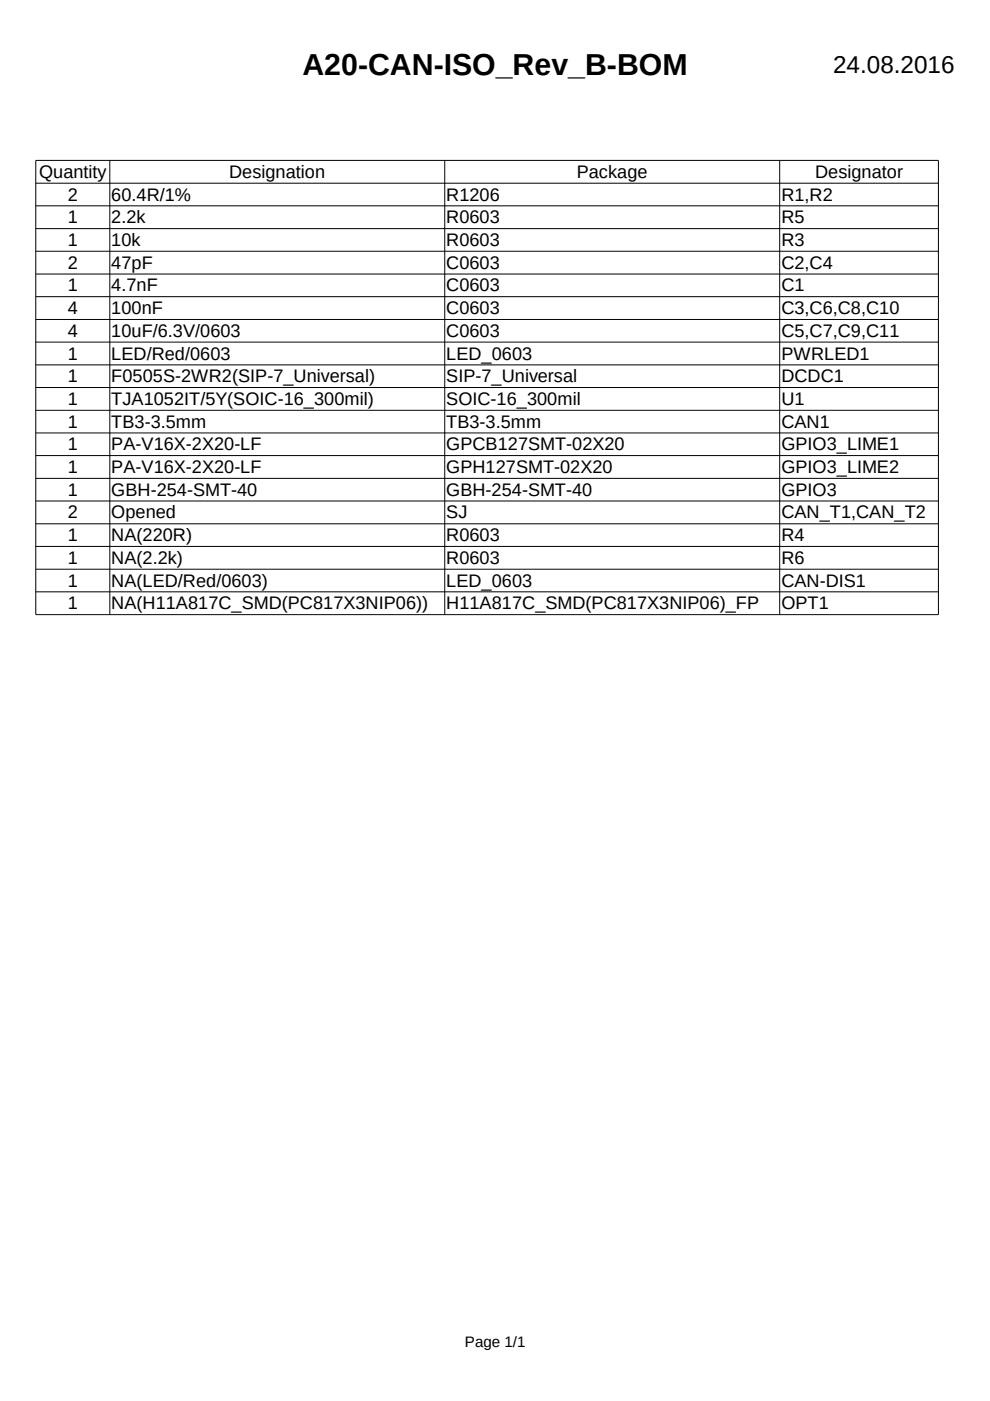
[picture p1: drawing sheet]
<svg xmlns="http://www.w3.org/2000/svg" width="210mm" height="297mm" viewBox="0 0 210 297" stroke-linecap="round" stroke-linejoin="round" font-family="sans-serif">
<defs><g id="words">
<text font-size="6.4" x="64.1" y="15.9">A20-CAN-ISO_Rev_B-BOM</text>
<text font-size="5.2" x="176.6" y="15.5">24.08.2016</text>
<g font-size="3.8">
<text x="8.3" y="37.7">Quantity</text>
<text x="48.6" y="37.7">Designation</text>
<text x="122.3" y="37.7">Package</text>
<text x="172.8" y="37.7">Designator</text>
<text x="14.4" y="42.5">2</text>
<text x="14.4" y="47.3">1</text>
<text x="23.6" y="42.5">60.4R/1%</text>
<text x="23.6" y="47.3">2.2k</text>
<text x="94.6" y="42.5">R1206</text>
<text x="94.6" y="47.3">R0603</text>
<text x="165.7" y="42.5">R1,R2</text>
<text x="165.7" y="47.3">R5</text>
<text x="14.4" y="52.2">1</text>
<text x="23.6" y="52.2">10k</text>
<text x="94.6" y="52.2">R0603</text>
<text x="165.7" y="52.2">R3</text>
<text x="14.4" y="57">2</text>
<text x="23.6" y="57">47pF</text>
<text x="94.6" y="57">C0603</text>
<text x="165.7" y="57">C2,C4</text>
<text x="14.4" y="61.8">1</text>
<text x="23.6" y="61.8">4.7nF</text>
<text x="94.6" y="61.8">C0603</text>
<text x="165.7" y="61.8">C1</text>
<text x="14.4" y="66.6">4</text>
<text x="14.4" y="71.4">4</text>
<text x="23.6" y="66.6">100nF</text>
<text x="23.6" y="71.4">10uF/6.3V/0603</text>
<text x="94.6" y="66.6">C0603</text>
<text x="94.6" y="71.4">C0603</text>
<text x="165.7" y="66.6">C3,C6,C8,C10</text>
<text x="165.7" y="71.4">C5,C7,C9,C11</text>
<text x="14.4" y="76.2">1</text>
<text x="23.6" y="76.2">LED/Red/0603</text>
<text x="94.6" y="76.2">LED_0603</text>
<text x="165.7" y="76.2">PWRLED1</text>
<text x="14.4" y="81">1</text>
<text x="23.6" y="81">F0505S-2WR2(SIP-7_Universal)</text>
<text x="94.6" y="81">SIP-7_Universal</text>
<text x="165.7" y="81">DCDC1</text>
<text x="14.4" y="85.9">1</text>
<text x="23.6" y="85.9">TJA1052IT/5Y(SOIC-16_300mil)</text>
<text x="94.6" y="85.9">SOIC-16_300mil</text>
<text x="165.7" y="85.9">U1</text>
<text x="14.4" y="90.7">1</text>
<text x="14.4" y="95.5">1</text>
<text x="23.6" y="90.7">TB3-3.5mm</text>
<text x="23.6" y="95.5">PA-V16X-2X20-LF</text>
<text x="94.6" y="90.7">TB3-3.5mm</text>
<text x="94.6" y="95.5">GPCB127SMT-02X20</text>
<text x="165.7" y="90.7">CAN1</text>
<text x="165.7" y="95.5">GPIO3_LIME1</text>
<text x="14.4" y="100.3">1</text>
<text x="23.6" y="100.3">PA-V16X-2X20-LF</text>
<text x="94.6" y="100.3">GPH127SMT-02X20</text>
<text x="165.7" y="100.3">GPIO3_LIME2</text>
<text x="14.4" y="105.1">1</text>
<text x="23.6" y="105.1">GBH-254-SMT-40</text>
<text x="94.6" y="105.1">GBH-254-SMT-40</text>
<text x="165.7" y="105.1">GPIO3</text>
<text x="14.4" y="109.9">2</text>
<text x="23.6" y="109.9">Opened</text>
<text x="94.6" y="109.9">SJ</text>
<text x="165.7" y="109.9">CAN_T1,CAN_T2</text>
<text x="14.4" y="114.8">1</text>
<text x="14.4" y="119.6">1</text>
<text x="23.6" y="114.8">NA(220R)</text>
<text x="23.6" y="119.6">NA(2.2k)</text>
<text x="94.6" y="114.8">R0603</text>
<text x="94.6" y="119.6">R0603</text>
<text x="165.7" y="114.8">R4</text>
<text x="165.7" y="119.6">R6</text>
<text x="14.4" y="124.4">1</text>
<text x="23.6" y="124.4">NA(LED/Red/0603)</text>
<text x="94.6" y="124.4">LED_0603</text>
<text x="165.7" y="124.4">CAN-DIS1</text>
<text x="14.4" y="129.2">1</text>
<text x="23.6" y="129.2">NA(H11A817C_SMD(PC817X3NIP06))</text>
<text x="94.6" y="129.2">H11A817C_SMD(PC817X3NIP06)_FP</text>
<text x="165.7" y="129.2">OPT1</text>
</g>
<text font-size="3.2" x="98.6" y="285.6">Page 1/1</text>
</g></defs>
<g fill="none" stroke="#000" stroke-width=".21">
<path d="M7.6 34h191.4v96.3h-191.4zM7.6 38.8h191.4M23.3 34v96.3M94.3 34v96.3M165.3 34v96.3M7.6 43.6h191.4M7.6 48.5h191.4M7.6 53.3h191.4M7.6 58.1h191.4M7.6 62.9h191.4M7.6 67.7h191.4M7.6 72.5h191.4"/>
<path d="M7.6 77.4h191.4M7.6 82.2h191.4M7.6 87h191.4M7.6 91.8h191.4M7.6 96.6h191.4M7.6 101.4h191.4M7.6 106.2h191.4M7.6 111.1h191.4M7.6 115.9h191.4M7.6 120.7h191.4M7.6 125.5h191.4"/>
</g>
<use href="#words"/>
</svg>
